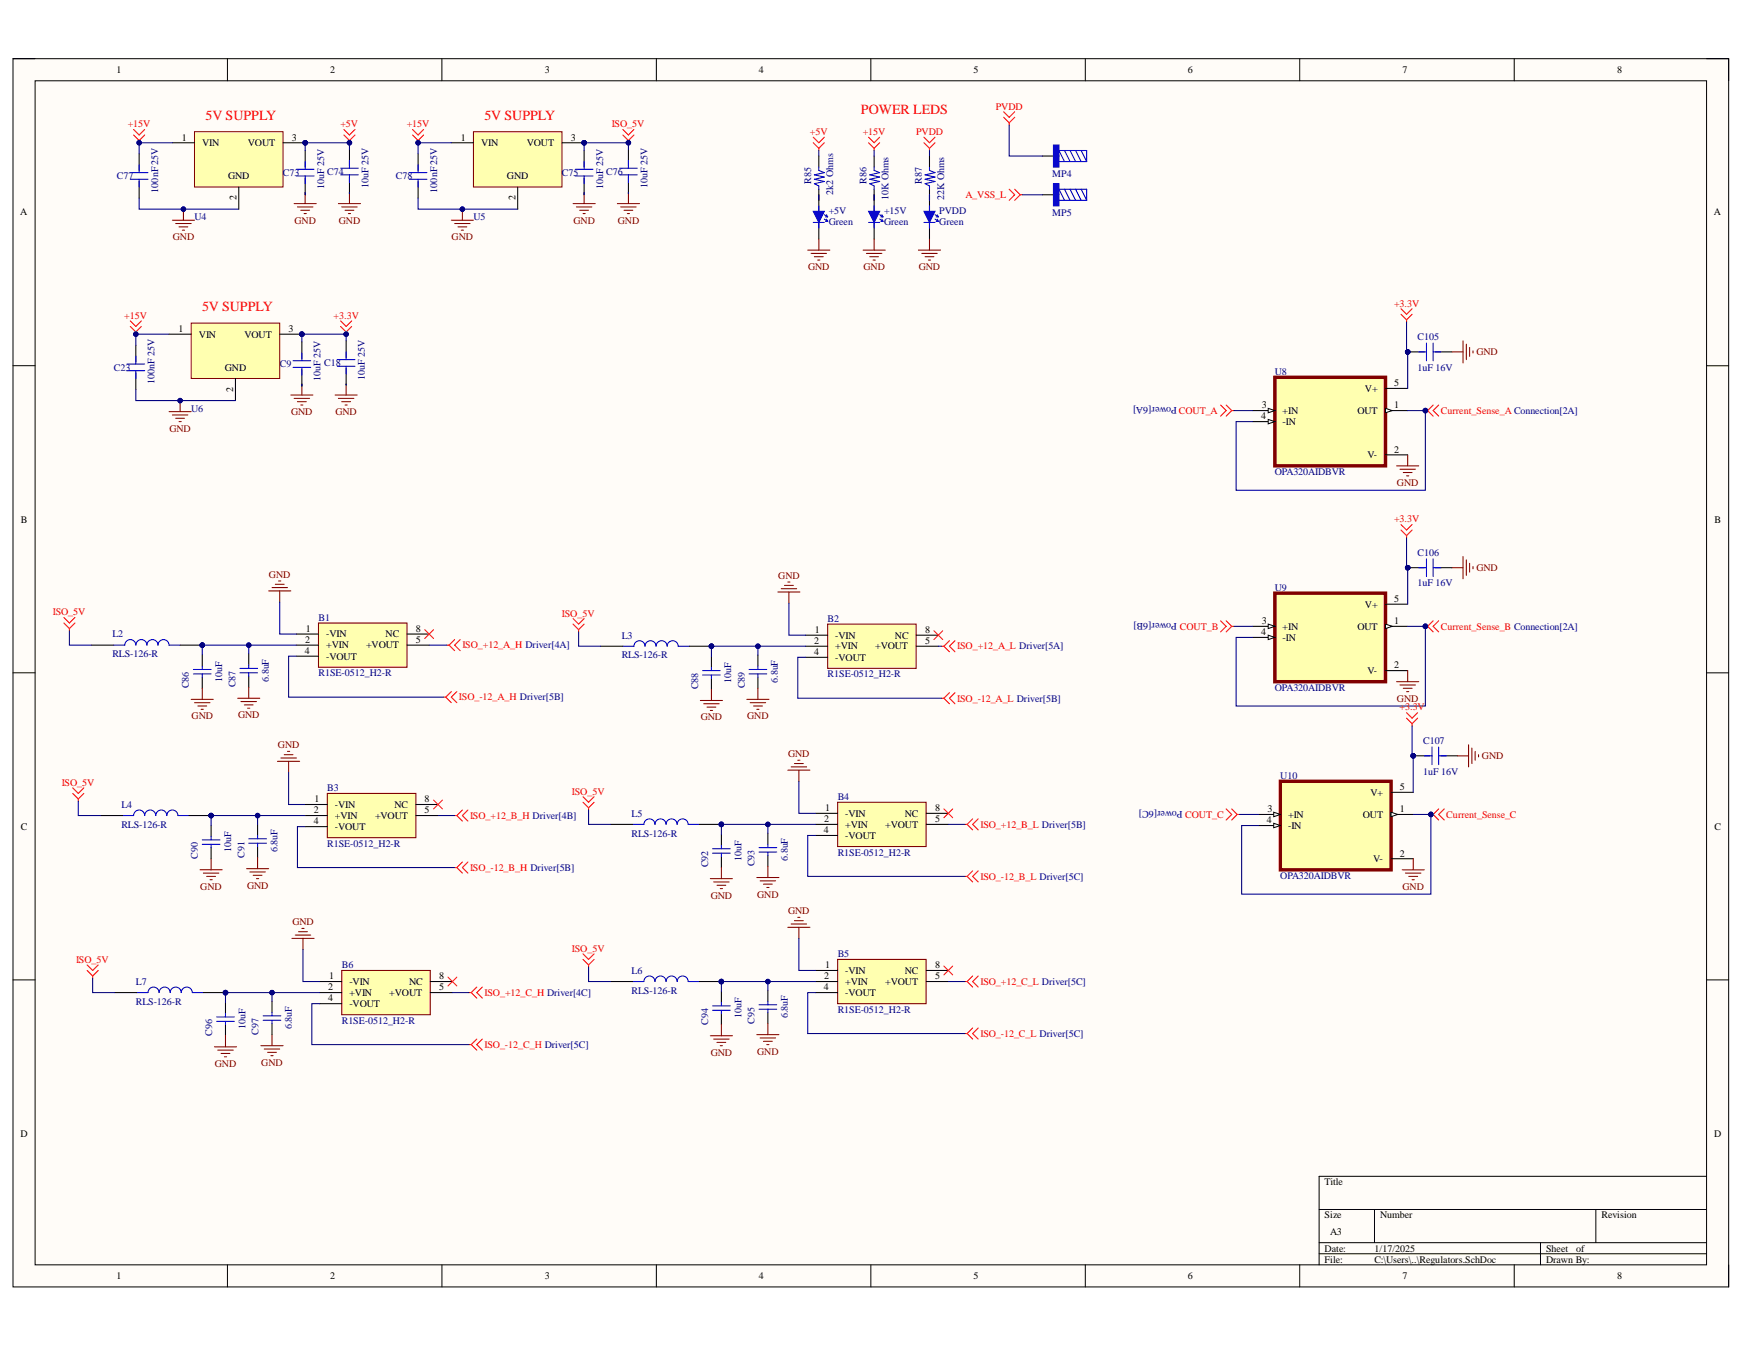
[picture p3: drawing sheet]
<svg xmlns="http://www.w3.org/2000/svg" width="279mm" height="216mm" viewBox="0 0 279 216" stroke-linecap="round" stroke-linejoin="round" font-family="sans-serif">
<defs><g id="words">
<g font-size="2.2" fill="#f00">
<text x="32.9" y="19.2">5V SUPPLY</text>
<text x="77.6" y="19.2">5V SUPPLY</text>
<text x="137.9" y="18.3">POWER LEDS</text>
<text x="32.4" y="49.9">5V SUPPLY</text>
</g>
<g font-size="1.6">
<text x="18.6" y="11.7">1</text>
<text x="52.9" y="11.7">2</text>
<text x="87.3" y="11.7">3</text>
<text x="121.6" y="11.7">4</text>
<text x="156" y="11.7">5</text>
<text x="190.3" y="11.7">6</text>
<text x="224.7" y="11.7">7</text>
<text x="259.1" y="11.7">8</text>
<text x="29.1" y="22.5">1</text>
<text x="32.4" y="23.4">VIN</text>
<text x="39.7" y="23.4">VOUT</text>
<text x="46.8" y="22.5">3</text>
<text x="73.8" y="22.5">1</text>
<text x="77.1" y="23.4">VIN</text>
<text x="84.4" y="23.4">VOUT</text>
<text x="91.5" y="22.5">3</text>
<text x="36.5" y="28.7">GND</text>
<text x="81.2" y="28.7">GND</text>
<text x="3.3" y="34.5">A</text>
<text x="37.9" y="32.1" transform="rotate(-90 37.9 32.1)">2</text>
<text x="82.6" y="32.1" transform="rotate(-90 82.6 32.1)">2</text>
<text x="274.6" y="34.5">A</text>
<text x="28.6" y="53.2">1</text>
<text x="46.2" y="53.2">3</text>
<text x="31.9" y="54.1">VIN</text>
<text x="36" y="59.4">GND</text>
<text x="39.2" y="54.1">VOUT</text>
<text x="37.4" y="62.8" transform="rotate(-90 37.4 62.8)">2</text>
<text x="202.1" y="65.4">3</text>
<text x="218.7" y="62.7">V+</text>
<text x="223.4" y="61.9">5</text>
<text x="223.4" y="65.4">1</text>
<text x="202.1" y="67.2">4</text>
<text x="205.5" y="66.3">+IN</text>
<text x="205.5" y="68.1">-IN</text>
<text x="217.5" y="66.3">OUT</text>
<text x="219.1" y="73.4">V-</text>
<text x="223.4" y="72.5">2</text>
<text x="3.3" y="83.7">B</text>
<text x="274.7" y="83.7">B</text>
<text x="49" y="101.2">1</text>
<text x="66.6" y="101.2">8</text>
<text x="130.6" y="101.4">1</text>
<text x="148.2" y="101.4">8</text>
<text x="202.1" y="101.7">4</text>
<text x="202.1" y="100">3</text>
<text x="205.5" y="100.9">+IN</text>
<text x="217.5" y="100.9">OUT</text>
<text x="218.7" y="97.3">V+</text>
<text x="223.4" y="96.4">5</text>
<text x="223.4" y="100">1</text>
<text x="48.8" y="104.7">4</text>
<text x="48.9" y="103">2</text>
<text x="52.3" y="102.1">-VIN</text>
<text x="52.3" y="103.9">+VIN</text>
<text x="52.3" y="105.6">-VOUT</text>
<text x="58.6" y="103.9">+VOUT</text>
<text x="61.8" y="102.1">NC</text>
<text x="66.6" y="103">5</text>
<text x="130.4" y="103.2">2</text>
<text x="130.4" y="104.9">4</text>
<text x="133.8" y="102.3">-VIN</text>
<text x="133.8" y="104">+VIN</text>
<text x="133.8" y="105.8">-VOUT</text>
<text x="140.2" y="104">+VOUT</text>
<text x="143.4" y="102.3">NC</text>
<text x="148.2" y="103.2">5</text>
<text x="205.5" y="102.6">-IN</text>
<text x="219.1" y="108">V-</text>
<text x="223.4" y="107.1">2</text>
<text x="50.3" y="130.3">2</text>
<text x="50.4" y="128.5">1</text>
<text x="53.7" y="129.4">-VIN</text>
<text x="53.7" y="131.2">+VIN</text>
<text x="60.1" y="131.2">+VOUT</text>
<text x="63.2" y="129.4">NC</text>
<text x="68" y="130.3">5</text>
<text x="68" y="128.5">8</text>
<text x="132" y="131.7">2</text>
<text x="132.2" y="129.9">1</text>
<text x="135.4" y="130.8">-VIN</text>
<text x="144.9" y="130.8">NC</text>
<text x="149.8" y="131.7">5</text>
<text x="149.8" y="129.9">8</text>
<text x="203" y="131.9">4</text>
<text x="203" y="130.1">3</text>
<text x="206.4" y="131">+IN</text>
<text x="218.3" y="131">OUT</text>
<text x="219.6" y="127.4">V+</text>
<text x="224.3" y="126.5">5</text>
<text x="224.3" y="130.1">1</text>
<text x="3.3" y="132.9">C</text>
<text x="50.3" y="132">4</text>
<text x="53.7" y="132.9">-VOUT</text>
<text x="132" y="133.5">4</text>
<text x="135.4" y="132.6">+VIN</text>
<text x="135.4" y="134.4">-VOUT</text>
<text x="141.8" y="132.6">+VOUT</text>
<text x="206.4" y="132.8">-IN</text>
<text x="224.3" y="137.2">2</text>
<text x="274.7" y="132.9">C</text>
<text x="220" y="138.1">V-</text>
<text x="132.2" y="155.1">1</text>
<text x="135.4" y="156">-VIN</text>
<text x="144.9" y="156">NC</text>
<text x="149.8" y="155.1">8</text>
<text x="52.6" y="160.4">4</text>
<text x="52.6" y="158.6">2</text>
<text x="52.7" y="156.8">1</text>
<text x="56" y="157.7">-VIN</text>
<text x="56" y="159.5">+VIN</text>
<text x="56" y="161.3">-VOUT</text>
<text x="62.4" y="159.5">+VOUT</text>
<text x="65.5" y="157.7">NC</text>
<text x="70.4" y="158.6">5</text>
<text x="70.4" y="156.8">8</text>
<text x="132" y="158.6">4</text>
<text x="132" y="156.8">2</text>
<text x="135.4" y="157.7">+VIN</text>
<text x="135.4" y="159.5">-VOUT</text>
<text x="141.8" y="157.7">+VOUT</text>
<text x="149.8" y="156.8">5</text>
<text x="3.3" y="182.1">D</text>
<text x="274.6" y="182.1">D</text>
<text x="212.2" y="189.8">Title</text>
<text x="212.2" y="195.1">Size</text>
<text x="213.1" y="197.8">A3</text>
<text x="221.1" y="195.1">Number</text>
<text x="256.6" y="195.1">Revision</text>
<text x="212.2" y="200.5">Date:</text>
<text x="212.2" y="202.2">File:</text>
<text x="220.2" y="200.5">1/17/2025</text>
<text x="220.2" y="202.2">C:\Users\..\Regulators.SchDoc</text>
<text x="247.7" y="200.5">Sheet</text>
<text x="247.7" y="202.2">Drawn By:</text>
<text x="252.5" y="200.5">of</text>
<text x="18.6" y="204.9">1</text>
<text x="52.9" y="204.9">2</text>
<text x="87.3" y="204.9">3</text>
<text x="121.6" y="204.9">4</text>
<text x="156" y="204.9">5</text>
<text x="190.3" y="204.9">6</text>
<text x="224.7" y="204.9">7</text>
<text x="259.1" y="204.9">8</text>
</g>
<g font-size="1.6" fill="#f00">
<text x="159.5" y="17.6">PVDD</text>
<text x="20.5" y="20.4">+15V</text>
<text x="54.5" y="20.4">+5V</text>
<text x="65.2" y="20.4">+15V</text>
<text x="98" y="20.4">ISO_5V</text>
<text x="129.8" y="21.6">+5V</text>
<text x="138.2" y="21.6">+15V</text>
<text x="146.8" y="21.6">PVDD</text>
<text x="154.7" y="31.7">A_VSS_L</text>
<text x="19.9" y="51">+15V</text>
<text x="53.4" y="51">+3.3V</text>
<text x="223.3" y="49.1">+3.3V</text>
<text x="188.9" y="66.3">COUT_A</text>
<text x="230.8" y="66.3">Current_Sense_A Connection[2A]</text>
<text x="223.3" y="83.7">+3.3V</text>
<text x="8.5" y="98.5">ISO_5V</text>
<text x="90" y="98.7">ISO_5V</text>
<text x="189" y="100.9">COUT_B</text>
<text x="230.8" y="100.9">Current_Sense_B Connection[2A]</text>
<text x="74.1" y="103.9">ISO_+12_A_H Driver[4A]</text>
<text x="153.4" y="104">ISO_+12_A_L Driver[5A]</text>
<text x="73.5" y="112.2">ISO_-12_A_H Driver[5B]</text>
<text x="153.4" y="112.4">ISO_-12_A_L Driver[5B]</text>
<text x="224.2" y="113.8">+3.3V</text>
<text x="9.9" y="125.8">ISO_5V</text>
<text x="75.3" y="131.2">ISO_+12_B_H Driver[4B]</text>
<text x="91.6" y="127.3">ISO_5V</text>
<text x="189.9" y="131">COUT_C</text>
<text x="231.7" y="131">Current_Sense_C</text>
<text x="157.1" y="132.6">ISO_+12_B_L Driver[5B]</text>
<text x="75.3" y="139.5">ISO_-12_B_H Driver[5B]</text>
<text x="157.1" y="140.9">ISO_-12_B_L Driver[5C]</text>
<text x="12.2" y="154.2">ISO_5V</text>
<text x="91.6" y="152.4">ISO_5V</text>
<text x="77.6" y="159.5">ISO_+12_C_H Driver[4C]</text>
<text x="157.1" y="157.7">ISO_+12_C_L Driver[5C]</text>
<text x="77.6" y="167.8">ISO_-12_C_H Driver[5C]</text>
<text x="157.1" y="166.1">ISO_-12_C_L Driver[5C]</text>
</g>
<g font-size="1.6" fill="#000080">
<text x="18.7" y="28.7">C77</text>
<text x="45.3" y="28.2">C73</text>
<text x="52.4" y="28">C74</text>
<text x="63.4" y="28.7">C78</text>
<text x="90" y="28.2">C75</text>
<text x="97.1" y="28">C76</text>
<text x="129.9" y="29.4" transform="rotate(-90 129.9 29.4)">R85</text>
<text x="138.8" y="29.4" transform="rotate(-90 138.8 29.4)">R86</text>
<text x="147.7" y="29.4" transform="rotate(-90 147.7 29.4)">R87</text>
<text x="168.6" y="28.4">MP4</text>
<text x="25.3" y="30.8" transform="rotate(-90 25.3 30.8)">100nF 25V</text>
<text x="31.2" y="35.3">U4</text>
<text x="51.9" y="30.3" transform="rotate(-90 51.9 30.3)">10uF 25V</text>
<text x="59" y="30.1" transform="rotate(-90 59 30.1)">10uF 25V</text>
<text x="70" y="30.8" transform="rotate(-90 70 30.8)">100nF 25V</text>
<text x="75.9" y="35.3">U5</text>
<text x="96.6" y="30.3" transform="rotate(-90 96.6 30.3)">10uF 25V</text>
<text x="103.7" y="30.1" transform="rotate(-90 103.7 30.1)">10uF 25V</text>
<text x="132.8" y="34.2">+5V</text>
<text x="132.8" y="36">Green</text>
<text x="133.5" y="31.2" transform="rotate(-90 133.5 31.2)">2k2 Ohms</text>
<text x="141.6" y="34.2">+15V</text>
<text x="141.6" y="36">Green</text>
<text x="142.4" y="32.1" transform="rotate(-90 142.4 32.1)">10K Ohms</text>
<text x="150.5" y="34.2">PVDD</text>
<text x="150.5" y="36">Green</text>
<text x="151.2" y="32.1" transform="rotate(-90 151.2 32.1)">22K Ohms</text>
<text x="168.6" y="34.6">MP5</text>
<text x="18.2" y="59.4">C23</text>
<text x="44.8" y="58.9">C9</text>
<text x="51.9" y="58.7">C18</text>
<text x="227.1" y="54.4">C105</text>
<text x="227.1" y="59.4">1uF 16V</text>
<text x="24.8" y="61.5" transform="rotate(-90 24.8 61.5)">100nF 25V</text>
<text x="30.6" y="66">U6</text>
<text x="51.4" y="61" transform="rotate(-90 51.4 61)">10uF 25V</text>
<text x="58.5" y="60.8" transform="rotate(-90 58.5 60.8)">10uF 25V</text>
<text x="188.5" y="65.2" transform="rotate(-180 188.5 65.2)">Power[6A]</text>
<text x="204.2" y="60.1">U8</text>
<text x="204.2" y="76.1">OPA320AIDBVR</text>
<text x="227.1" y="89">C106</text>
<text x="204.2" y="94.6">U9</text>
<text x="227.1" y="93.9">1uF 16V</text>
<text x="51" y="99.4">B1</text>
<text x="132.6" y="99.6">B2</text>
<text x="188.5" y="99.8" transform="rotate(-180 188.5 99.8)">Power[6B]</text>
<text x="18" y="102.1">L2</text>
<text x="18" y="105.3">RLS-126-R</text>
<text x="99.6" y="102.3">L3</text>
<text x="99.6" y="105.5">RLS-126-R</text>
<text x="30.3" y="110.2" transform="rotate(-90 30.3 110.2)">C86</text>
<text x="35.6" y="109.2" transform="rotate(-90 35.6 109.2)">10uF</text>
<text x="37.7" y="110.1" transform="rotate(-90 37.7 110.1)">C87</text>
<text x="43" y="109.2" transform="rotate(-90 43 109.2)">6.8uF</text>
<text x="51" y="108.3">R1SE-0512_H2-R</text>
<text x="111.8" y="110.4" transform="rotate(-90 111.8 110.4)">C88</text>
<text x="117.2" y="109.4" transform="rotate(-90 117.2 109.4)">10uF</text>
<text x="119.3" y="110.2" transform="rotate(-90 119.3 110.2)">C89</text>
<text x="124.6" y="109.4" transform="rotate(-90 124.6 109.4)">6.8uF</text>
<text x="132.6" y="108.5">R1SE-0512_H2-R</text>
<text x="204.2" y="110.6">OPA320AIDBVR</text>
<text x="228" y="119.1">C107</text>
<text x="205.1" y="124.8">U10</text>
<text x="228" y="124.1">1uF 16V</text>
<text x="19.4" y="129.4">L4</text>
<text x="52.4" y="126.7">B3</text>
<text x="101.2" y="130.8">L5</text>
<text x="134.2" y="128.2">B4</text>
<text x="189.4" y="129.9" transform="rotate(-180 189.4 129.9)">Power[6C]</text>
<text x="19.4" y="132.6">RLS-126-R</text>
<text x="31.7" y="137.5" transform="rotate(-90 31.7 137.5)">C90</text>
<text x="37" y="136.5" transform="rotate(-90 37 136.5)">10uF</text>
<text x="39.2" y="137.4" transform="rotate(-90 39.2 137.4)">C91</text>
<text x="44.5" y="136.5" transform="rotate(-90 44.5 136.5)">6.8uF</text>
<text x="52.4" y="135.6">R1SE-0512_H2-R</text>
<text x="101.2" y="134">RLS-126-R</text>
<text x="118.8" y="137.9" transform="rotate(-90 118.8 137.9)">10uF</text>
<text x="126.2" y="137.9" transform="rotate(-90 126.2 137.9)">6.8uF</text>
<text x="134.2" y="137">R1SE-0512_H2-R</text>
<text x="113.4" y="138.9" transform="rotate(-90 113.4 138.9)">C92</text>
<text x="120.9" y="138.8" transform="rotate(-90 120.9 138.8)">C93</text>
<text x="205.1" y="140.7">OPA320AIDBVR</text>
<text x="54.8" y="155.1">B6</text>
<text x="101.2" y="156">L6</text>
<text x="134.2" y="153.3">B5</text>
<text x="21.8" y="157.7">L7</text>
<text x="21.8" y="160.9">RLS-126-R</text>
<text x="101.2" y="159.2">RLS-126-R</text>
<text x="34" y="165.9" transform="rotate(-90 34 165.9)">C96</text>
<text x="39.3" y="164.8" transform="rotate(-90 39.3 164.8)">10uF</text>
<text x="41.4" y="165.7" transform="rotate(-90 41.4 165.7)">C97</text>
<text x="46.8" y="164.9" transform="rotate(-90 46.8 164.9)">6.8uF</text>
<text x="54.8" y="163.9">R1SE-0512_H2-R</text>
<text x="113.4" y="164.1" transform="rotate(-90 113.4 164.1)">C94</text>
<text x="118.8" y="163.1" transform="rotate(-90 118.8 163.1)">10uF</text>
<text x="120.9" y="163.9" transform="rotate(-90 120.9 163.9)">C95</text>
<text x="126.2" y="163.1" transform="rotate(-90 126.2 163.1)">6.8uF</text>
<text x="134.2" y="162.2">R1SE-0512_H2-R</text>
</g>
<g font-size="1.6" fill="#800000">
<text x="47.2" y="35.8">GND</text>
<text x="54.3" y="35.8">GND</text>
<text x="91.9" y="35.8">GND</text>
<text x="99" y="35.8">GND</text>
<text x="27.7" y="38.5">GND</text>
<text x="72.3" y="38.5">GND</text>
<text x="129.5" y="43.3">GND</text>
<text x="138.3" y="43.3">GND</text>
<text x="147.2" y="43.3">GND</text>
<text x="236.5" y="56.9">GND</text>
<text x="27.1" y="69.1">GND</text>
<text x="46.6" y="66.5">GND</text>
<text x="53.7" y="66.5">GND</text>
<text x="223.8" y="77.8">GND</text>
<text x="43.1" y="92.5">GND</text>
<text x="124.7" y="92.7">GND</text>
<text x="236.5" y="91.5">GND</text>
<text x="223.8" y="112.4">GND</text>
<text x="30.7" y="115.2">GND</text>
<text x="38.1" y="115.1">GND</text>
<text x="44.5" y="119.8">GND</text>
<text x="112.3" y="115.4">GND</text>
<text x="119.7" y="115.2">GND</text>
<text x="126.3" y="121.2">GND</text>
<text x="237.4" y="121.6">GND</text>
<text x="32.1" y="142.5">GND</text>
<text x="39.6" y="142.3">GND</text>
<text x="113.9" y="143.9">GND</text>
<text x="121.3" y="143.7">GND</text>
<text x="224.7" y="142.5">GND</text>
<text x="46.8" y="148.2">GND</text>
<text x="126.3" y="146.4">GND</text>
<text x="34.4" y="170.9">GND</text>
<text x="41.9" y="170.7">GND</text>
<text x="113.9" y="169.1">GND</text>
<text x="121.3" y="168.9">GND</text>
</g>
</g></defs>
<path d="M2.1 9.4h274.8v196.7h-274.8z" fill-rule="evenodd" fill="#fffcf8"/>
<path d="M2.1 9.4h274.8v196.7h-274.8z" fill="none" stroke="#000" stroke-width=".16"/>
<path d="M5.6 12.9h267.8v189.7h-267.8z" fill-rule="evenodd" fill="#fffcf8"/>
<g fill="none" stroke="#000" stroke-width=".16">
<path d="M2.1 9.4h3.5M5.6 12.9h267.8v189.7h-267.8zM36.4 9.4v3.5M70.8 9.4v3.5M105.2 9.4v3.5M139.5 9.4v3.5M173.9 9.4v3.5M208.2 9.4v3.5M242.6 9.4v3.5M273.4 9.4h3.5v3.5M2.1 58.6h3.5M273.4 58.6h3.5"/>
<path d="M2.1 107.8h3.5M273.4 107.8h3.5M2.1 156.9h3.5M273.4 156.9h3.5M211.3 193.7h62.1M211.3 199h62.1M220.2 193.7v5.3M246.8 199v3.6M255.7 193.7v5.3M273.4 188.4h-62.1v14.2M36.4 202.6v3.5M70.8 202.6v3.5"/>
<path d="M105.2 202.6v3.5M139.5 202.6v3.5M173.9 202.6v3.5M208.2 202.6v3.5M211.3 200.8h62.1M242.6 202.6v3.5M276.9 202.6v3.5"/>
</g>
<path d="M27.6 35.3h3.6M28.1 35.8h2.5M28.7 36.3h1.4M29.2 36.9h.4M29.4 33.5v1.8" fill="none" stroke="#800000" stroke-width=".17"/>
<circle cx="29.4" cy="33.5" r=".35" fill="#000080"/>
<circle cx="29.4" cy="33.5" r=".35" fill="none" stroke="#000080" stroke-width=".16"/>
<path d="M47.1 32.6h3.6M47.7 33.1h2.4M48.2 33.7h1.4M48.7 34.2h.4M48.9 30.8v1.8M54.2 32.6h3.6M54.7 33.1h2.5M55.3 33.7h1.4M55.8 34.2h.4M56 30.8v1.8" fill="none" stroke="#800000" stroke-width=".17"/>
<circle cx="48.9" cy="22.9" r=".35" fill="#000080"/>
<circle cx="48.9" cy="22.9" r=".35" fill="none" stroke="#000080" stroke-width=".16"/>
<path d="M31.2 21.1h14.1v8.9h-14.1z" fill-rule="evenodd" fill="#ffffb0"/>
<path d="M31.2 21.1h14.1v8.9h-14.1z" fill="none" stroke="#800000" stroke-width=".16"/>
<path d="M27.6 22.9h3.6M45.3 22.9h3.6" fill="none" stroke="#000" stroke-width=".17"/>
<circle cx="48.9" cy="22.9" r=".35" fill="#000080"/>
<circle cx="48.9" cy="22.9" r=".35" fill="none" stroke="#000080" stroke-width=".16"/>
<path d="M38.3 30v3.5" fill="none" stroke="#000" stroke-width=".17"/>
<path d="M55.1 20.7l.9 .9 .9-.9M55.1 21.6l.9 .9M56 22.5v.4M56.9 21.6l-.9 .9" fill="none" stroke="#f00" stroke-width=".17"/>
<circle cx="56" cy="22.9" r=".35" fill="#000080"/>
<circle cx="56" cy="22.9" r=".35" fill="none" stroke="#000080" stroke-width=".16"/>
<path d="M21.4 20.7l.9 .9 .9-.9M21.4 21.6l.9 .9M22.3 22.5v.4M23.2 21.6l-.9 .9" fill="none" stroke="#f00" stroke-width=".17"/>
<circle cx="22.3" cy="22.9" r=".35" fill="#000080"/>
<circle cx="22.3" cy="22.9" r=".35" fill="none" stroke="#000080" stroke-width=".16"/>
<path d="M148.9 25v1.8M148.9 30.3v3.6M148.9 35.6v2.7" fill="none" stroke="#000" stroke-width=".17"/>
<path d="M148 35.6h1.8M148.9 26.8v.5l.9 .4-1.6 .3 1.6 .4-1.6 .3 1.6 .4-1.6 .3 .7 .4v.5M148.9 35.6v.9M149.8 34.4l.5 .3M149.8 35.1l.5 .3M150 34.7h.3M150 35.4h.3M150.2 34.4l.1 .3M150.2 35.1l.1 .3" fill="none" stroke="#00f" stroke-width=".17"/>
<path d="M148 33.9h1.8l-.9 1.7z" fill="#00f"/>
<path d="M139.2 35.6h1.7M140 26.8v.5l.9 .4-1.6 .3 1.6 .4-1.6 .3 1.6 .4-1.6 .3 .7 .4v.5M140 35.6v.9M140.9 34.4l.6 .3M140.9 35.1l.6 .3M141.1 34.7h.4M141.1 35.4h.4M141.3 34.4l.2 .3M141.3 35.1l.2 .3M148 33.9h1.8l-.9 1.7zM148.9 33v.9" fill="none" stroke="#00f" stroke-width=".17"/>
<path d="M140 25v1.8M140 30.3v3.6M140 35.6v2.7" fill="none" stroke="#000" stroke-width=".17"/>
<path d="M139.2 33.9h1.7l-.9 1.7z" fill="#00f"/>
<path d="M130.3 35.6h1.8M131.2 26.8v.5l.9 .4-1.6 .3 1.6 .4-1.6 .3 1.6 .4-1.6 .3 .7 .4v.5M131.2 35.6v.9M132.1 34.4l.5 .3M132.1 35.1l.5 .3M132.2 34.7h.4M132.2 35.4h.4M132.4 34.4l.2 .3M132.4 35.1l.2 .3M139.2 33.9h1.7l-.9 1.7zM140 33v.9" fill="none" stroke="#00f" stroke-width=".17"/>
<path d="M131.2 25v1.8M131.2 30.3v3.6M131.2 35.6v2.7" fill="none" stroke="#000" stroke-width=".17"/>
<path d="M130.3 33.9h1.8l-.9 1.7z" fill="#00f"/>
<g fill="none" stroke="#00f" stroke-width=".17">
<path d="M20.9 28.7h2.8M20.9 27.6h2.8M22.3 26.4v1.2M22.3 28.7v1.3M47.5 28.2h2.8M47.5 27.1h2.8M48.9 25.9v1.2M48.9 28.2v1.2M54.6 28h2.8M54.6 26.9h2.8M56 25.7v1.2M56 28v1.2"/>
<path d="M130.3 33.9h1.8l-.9 1.7zM131.2 33v.9"/>
</g>
<g fill="none" stroke="#800000" stroke-width=".17">
<path d="M72.3 35.3h3.5M72.8 35.8h2.5M73.4 36.3h1.4M73.9 36.9h.4M74.1 33.5v1.8M131.2 38.3v1.8M140 38.3v1.8M148.9 38.3v1.8M129.4 40.1h3.5M129.9 40.6h2.5M130.5 41.1h1.4M131 41.7h.4"/>
<path d="M138.3 40.1h3.5M138.8 40.6h2.5M139.3 41.1h1.4M139.9 41.7h.3M147.1 40.1h3.6M147.7 40.6h2.5M148.2 41.1h1.4M148.7 41.7h.4"/>
</g>
<path d="M130.3 22l.9 .9 .9-.9M130.3 22.9l.9 .9M131.2 23.8v.3M132.1 22.9l-.9 .9M139.2 22l.8 .9 .9-.9M139.2 22.9l.8 .9M140 23.8v.3M140.9 22.9l-.9 .9M148 22l.9 .9 .9-.9M148 22.9l.9 .9M148.9 23.8v.3M149.8 22.9l-.9 .9" fill="none" stroke="#f00" stroke-width=".17"/>
<path d="M22.3 24.6v2.7M22.3 29.1v2.6M48.9 24.1v2.7M48.9 28.5v2.7M56 23.9v2.7M56 28.4v2.6" fill="none" stroke="#000" stroke-width=".17"/>
<circle cx="74.1" cy="33.5" r=".35" fill="#000080"/>
<circle cx="74.1" cy="33.5" r=".35" fill="none" stroke="#000080" stroke-width=".16"/>
<path d="M91.8 32.6h3.6M92.3 33.1h2.5M92.9 33.7h1.4M93.4 34.2h.4M93.6 30.8v1.8M98.9 32.6h3.5M99.4 33.1h2.5M100 33.7h1.4M100.5 34.2h.4M100.7 30.8v1.8" fill="none" stroke="#800000" stroke-width=".17"/>
<circle cx="93.6" cy="22.9" r=".35" fill="#000080"/>
<circle cx="93.6" cy="22.9" r=".35" fill="none" stroke="#000080" stroke-width=".16"/>
<path d="M75.8 21.1h14.2v8.9h-14.2z" fill-rule="evenodd" fill="#ffffb0"/>
<path d="M75.8 21.1h14.2v8.9h-14.2z" fill="none" stroke="#800000" stroke-width=".16"/>
<path d="M72.3 22.9h3.5M90 22.9h3.6" fill="none" stroke="#000" stroke-width=".17"/>
<circle cx="93.6" cy="22.9" r=".35" fill="#000080"/>
<circle cx="93.6" cy="22.9" r=".35" fill="none" stroke="#000080" stroke-width=".16"/>
<path d="M82.9 30v3.5" fill="none" stroke="#000" stroke-width=".17"/>
<path d="M99.8 20.7l.9 .9 .9-.9M99.8 21.6l.9 .9M100.7 22.5v.4M101.6 21.6l-.9 .9" fill="none" stroke="#f00" stroke-width=".17"/>
<circle cx="100.7" cy="22.9" r=".36" fill="#000080"/>
<circle cx="100.7" cy="22.9" r=".36" fill="none" stroke="#000080" stroke-width=".16"/>
<path d="M66.1 20.7l.9 .9 .9-.9M66.1 21.6l.9 .9M67 22.5v.4M67.9 21.6l-.9 .9" fill="none" stroke="#f00" stroke-width=".17"/>
<circle cx="67" cy="22.9" r=".36" fill="#000080"/>
<circle cx="67" cy="22.9" r=".36" fill="none" stroke="#000080" stroke-width=".16"/>
<path d="M67 24.6v2.7M67 29.1v2.6M93.6 24.1v2.7M93.6 28.5v2.7M100.7 23.9v2.7M100.7 28.4v2.6" fill="none" stroke="#000" stroke-width=".17"/>
<path d="M65.6 28.7h2.8M65.6 27.6h2.8M67 26.4v1.2M67 28.7v1.3M92.2 28.2h2.8M92.2 27.1h2.8M93.6 25.9v1.2M93.6 28.2v1.2M99.3 28h2.8M99.3 26.9h2.8M100.7 25.7v1.2M100.7 28v1.2" fill="none" stroke="#00f" stroke-width=".17"/>
<path d="M51 99.8h14.2v7.1h-14.2z" fill-rule="evenodd" fill="#ffffb0"/>
<path d="M51 99.8h14.2v7.1h-14.2z" fill="none" stroke="#800000" stroke-width=".17"/>
<path d="M47.5 101.6h3.5M47.5 103.3h3.5M47.5 105.1h3.5M65.2 101.6h3.6M65.2 103.3h3.6" fill="none" stroke="#000" stroke-width=".17"/>
<circle cx="32.4" cy="103.3" r=".35" fill="#000080"/>
<circle cx="32.4" cy="103.3" r=".35" fill="none" stroke="#000080" stroke-width=".16"/>
<path d="M18.2 103.3h1.8a.89 .89 0 0 1 .9-.9 .89 .89 0 0 1 .9 .9 .89 .89 0 0 1 .8-.9 .89 .89 0 0 1 .9 .9 .89 .89 0 0 1 .9-.9 .89 .89 0 0 1 .9 .9 .89 .89 0 0 1 .9-.9 .89 .89 0 0 1 .9 .9h1.8" fill="none" stroke="#00f" stroke-width=".17"/>
<path d="M14.7 103.3h3.5M28.9 103.3h3.5" fill="none" stroke="#000" stroke-width=".17"/>
<circle cx="32.4" cy="103.3" r=".35" fill="#000080"/>
<circle cx="32.4" cy="103.3" r=".35" fill="none" stroke="#000080" stroke-width=".16"/>
<path d="M32.4 104.9v1.8M32.4 108.5v1.7M39.9 104.7v1.8M39.9 108.3v1.8" fill="none" stroke="#000" stroke-width=".17"/>
<path d="M31 107.2h2.8M31 107.9h2.8M32.4 106.7v.5M32.4 107.9v.6M38.4 107.1h2.9M38.4 107.8h2.9M39.9 106.5v.6M39.9 107.8v.5" fill="none" stroke="#00f" stroke-width=".17"/>
<g fill="none" stroke="#800000" stroke-width=".17">
<path d="M43 94.6h3.6M43.6 94.1h2.5M44.1 93.6h1.4M44.6 93h.4M44.8 94.6v1.8M30.6 112h3.6M31.2 112.5h2.4M31.7 113.1h1.4M32.2 113.6h.4M32.4 110.2v1.8M38.1 111.8h3.5M38.6 112.4h2.5"/>
<path d="M39.1 112.9h1.5M39.7 113.4h.3M39.9 110.1v1.7"/>
</g>
<path d="M10.2 98.9l.9 .9 .9-.9M10.2 99.8l.9 .9M12 99.8l-.9 .9M11.1 100.7v.3" fill="none" stroke="#f00" stroke-width=".17"/>
<path d="M52.4 127.1h14.2v7.1h-14.2z" fill-rule="evenodd" fill="#ffffb0"/>
<path d="M52.4 127.1h14.2v7.1h-14.2z" fill="none" stroke="#800000" stroke-width=".17"/>
<path d="M48.9 128.9h3.5M48.9 130.6h3.5M48.9 132.4h3.5M66.6 128.9h3.6M66.6 130.6h3.6" fill="none" stroke="#000" stroke-width=".17"/>
<circle cx="33.8" cy="130.6" r=".35" fill="#000080"/>
<circle cx="33.8" cy="130.6" r=".35" fill="none" stroke="#000080" stroke-width=".16"/>
<path d="M19.6 130.6h1.8a.89 .89 0 0 1 .9-.9 .89 .89 0 0 1 .9 .9 .89 .89 0 0 1 .9-.9 .89 .89 0 0 1 .9 .9 .89 .89 0 0 1 .8-.9 .89 .89 0 0 1 .9 .9 .89 .89 0 0 1 .9-.9 .89 .89 0 0 1 .9 .9h1.8" fill="none" stroke="#00f" stroke-width=".17"/>
<path d="M16.1 130.6h3.5M30.3 130.6h3.5" fill="none" stroke="#000" stroke-width=".17"/>
<circle cx="33.8" cy="130.6" r=".35" fill="#000080"/>
<circle cx="33.8" cy="130.6" r=".35" fill="none" stroke="#000080" stroke-width=".16"/>
<path d="M33.8 132.2v1.8M33.8 135.8v1.7M41.3 132v1.8M41.3 135.6v1.8" fill="none" stroke="#000" stroke-width=".17"/>
<path d="M32.4 134.5h2.8M32.4 135.2h2.8M33.8 134v.5M33.8 135.2v.6M39.9 134.3h2.8M39.9 135.1h2.8M41.3 133.8v.5M41.3 135.1v.5" fill="none" stroke="#00f" stroke-width=".17"/>
<g fill="none" stroke="#800000" stroke-width=".17">
<path d="M32 139.3h3.6M32.6 139.8h2.5M33.8 137.5v1.8M39.5 139.1h3.5M40 139.7h2.5M41.3 137.4v1.7M44.5 121.9h3.5M45 121.4h2.5M45.5 120.9h1.4M46.1 120.3h.3M46.2 121.9v1.8M33.1 140.4h1.4"/>
<path d="M33.6 140.9h.4M40.6 140.2h1.4M41.1 140.7h.3"/>
</g>
<path d="M11.7 126.2l.8 .9 .9-.9M11.7 127.1l.8 .9M12.5 128v.3M13.4 127.1l-.9 .9" fill="none" stroke="#f00" stroke-width=".17"/>
<path d="M54.7 155.4h14.2v7.1h-14.2z" fill-rule="evenodd" fill="#ffffb0"/>
<path d="M54.7 155.4h14.2v7.1h-14.2z" fill="none" stroke="#800000" stroke-width=".17"/>
<path d="M51.2 157.2h3.5M51.2 159h3.5M68.9 157.2h3.6M68.9 159h3.6M51.2 160.8h3.5" fill="none" stroke="#000" stroke-width=".17"/>
<circle cx="36.1" cy="159" r=".36" fill="#000080"/>
<circle cx="36.1" cy="159" r=".36" fill="none" stroke="#000080" stroke-width=".16"/>
<path d="M21.9 159h1.8a.89 .89 0 0 1 .9-.9 .89 .89 0 0 1 .9 .9 .89 .89 0 0 1 .9-.9 .89 .89 0 0 1 .9 .9 .89 .89 0 0 1 .8-.9 .89 .89 0 0 1 .9 .9 .89 .89 0 0 1 .9-.9 .89 .89 0 0 1 .9 .9h1.8" fill="none" stroke="#00f" stroke-width=".17"/>
<path d="M18.4 159h3.5M32.6 159h3.5" fill="none" stroke="#000" stroke-width=".17"/>
<circle cx="36.1" cy="159" r=".36" fill="#000080"/>
<circle cx="36.1" cy="159" r=".36" fill="none" stroke="#000080" stroke-width=".16"/>
<path d="M36.1 160.6v1.7M36.1 164.1v1.8M43.6 160.4v1.8M43.6 163.9v1.8" fill="none" stroke="#000" stroke-width=".17"/>
<path d="M34.7 162.9h2.8M34.7 163.6h2.8M36.1 162.3v.6M36.1 163.6v.5M42.2 162.7h2.8M42.2 163.4h2.8M43.6 162.2v.5M43.6 163.4v.5" fill="none" stroke="#00f" stroke-width=".17"/>
<g fill="none" stroke="#800000" stroke-width=".17">
<path d="M46.8 150.3h3.5M47.3 149.8h2.5M47.8 149.2h1.4M48.4 148.7h.3M48.5 150.3v1.8M34.4 167.7h3.5M34.9 168.2h2.5M35.4 168.7h1.4M35.9 169.3h.4M36.1 165.9v1.8M41.8 167.5h3.5M42.3 168h2.5"/>
<path d="M42.9 168.5h1.4M43.4 169.1h.4M43.6 165.7v1.8"/>
</g>
<path d="M14 154.5l.8 .9 .9-.9M14 155.4l.8 .9M14.8 156.3v.4M15.7 155.4l-.9 .9" fill="none" stroke="#f00" stroke-width=".17"/>
<path d="M132.6 100h14.2v7.1h-14.2z" fill-rule="evenodd" fill="#ffffb0"/>
<path d="M132.6 100h14.2v7.1h-14.2z" fill="none" stroke="#800000" stroke-width=".17"/>
<path d="M129 101.7h3.6M129 103.5h3.6M129 105.3h3.6M146.8 101.7h3.5M146.8 103.5h3.5" fill="none" stroke="#000" stroke-width=".17"/>
<circle cx="114" cy="103.5" r=".36" fill="#000080"/>
<circle cx="114" cy="103.5" r=".36" fill="none" stroke="#000080" stroke-width=".16"/>
<path d="M99.8 103.5h1.8a.89 .89 0 0 1 .8-.9 .89 .89 0 0 1 .9 .9 .89 .89 0 0 1 .9-.9 .89 .89 0 0 1 .9 .9 .89 .89 0 0 1 .9-.9 .89 .89 0 0 1 .9 .9 .89 .89 0 0 1 .9-.9 .89 .89 0 0 1 .9 .9h1.7" fill="none" stroke="#00f" stroke-width=".17"/>
<path d="M96.2 103.5h3.6M110.4 103.5h3.6" fill="none" stroke="#000" stroke-width=".17"/>
<circle cx="114" cy="103.5" r=".36" fill="#000080"/>
<circle cx="114" cy="103.5" r=".36" fill="none" stroke="#000080" stroke-width=".16"/>
<path d="M114 105.1v1.8M114 108.6v1.8M121.4 104.9v1.8M121.4 108.5v1.7" fill="none" stroke="#000" stroke-width=".17"/>
<path d="M112.6 107.4h2.8M112.6 108.1h2.8M114 106.9v.5M114 108.1v.5M120 107.2h2.8M120 107.9h2.8M121.4 106.7v.5M121.4 107.9v.6" fill="none" stroke="#00f" stroke-width=".17"/>
<g fill="none" stroke="#800000" stroke-width=".17">
<path d="M124.6 94.8h3.6M125.1 94.3h2.5M125.7 93.8h1.4M126.2 93.2h.4M126.4 94.8v1.8M112.2 112.2h3.5M112.7 112.7h2.5M113.3 113.3h1.4M113.8 113.8h.4M114 110.4v1.8M119.7 112h3.5M120.2 112.5h2.5"/>
<path d="M120.7 113.1h1.4M121.2 113.6h.4M121.4 110.2v1.8"/>
</g>
<path d="M91.8 99.1l.9 .9 .9-.9M91.8 100l.9 .8M93.6 100l-.9 .8M92.7 100.8v.4" fill="none" stroke="#f00" stroke-width=".17"/>
<path d="M134.2 128.5h14.2v7.1h-14.2z" fill-rule="evenodd" fill="#ffffb0"/>
<path d="M134.2 128.5h14.2v7.1h-14.2z" fill="none" stroke="#800000" stroke-width=".17"/>
<path d="M130.6 130.3h3.6M130.6 132h3.6M130.6 133.8h3.6M148.4 130.3h3.5M148.4 132h3.5" fill="none" stroke="#000" stroke-width=".17"/>
<circle cx="115.6" cy="132" r=".36" fill="#000080"/>
<circle cx="115.6" cy="132" r=".36" fill="none" stroke="#000080" stroke-width=".16"/>
<path d="M101.4 132h1.8a.89 .89 0 0 1 .8-.8 .89 .89 0 0 1 .9 .8 .89 .89 0 0 1 .9-.8 .89 .89 0 0 1 .9 .8 .89 .89 0 0 1 .9-.8 .89 .89 0 0 1 .9 .8 .89 .89 0 0 1 .9-.8 .89 .89 0 0 1 .8 .8h1.8" fill="none" stroke="#00f" stroke-width=".17"/>
<path d="M97.8 132h3.6M112 132h3.6" fill="none" stroke="#000" stroke-width=".17"/>
<circle cx="115.6" cy="132" r=".36" fill="#000080"/>
<circle cx="115.6" cy="132" r=".36" fill="none" stroke="#000080" stroke-width=".16"/>
<path d="M115.6 133.6v1.8M115.6 137.2v1.8M123 133.5v1.7M123 137v1.8" fill="none" stroke="#000" stroke-width=".17"/>
<path d="M114.2 135.9h2.8M114.2 136.6h2.8M115.6 135.4v.5M115.6 136.6v.6M121.6 135.8h2.8M121.6 136.5h2.8M123 135.2v.6M123 136.5v.5" fill="none" stroke="#00f" stroke-width=".17"/>
<g fill="none" stroke="#800000" stroke-width=".17">
<path d="M115.6 139v1.7M123 138.8v1.7M126.2 123.4h3.6M126.7 122.8h2.5M127.3 122.3h1.4M127.8 121.8h.4M128 123.4v1.7M113.8 140.7h3.5M114.3 141.3h2.5M114.9 141.8h1.4M115.4 142.3h.3M121.2 140.5h3.6"/>
<path d="M121.8 141.1h2.5M122.3 141.6h1.4M122.8 142.1h.4"/>
</g>
<path d="M93.4 127.6l.9 .9 .9-.9M93.4 128.5l.9 .9M94.3 129.4v.3M95.2 128.5l-.9 .9" fill="none" stroke="#f00" stroke-width=".17"/>
<path d="M134.2 153.7h14.2v7.1h-14.2z" fill-rule="evenodd" fill="#ffffb0"/>
<path d="M134.2 153.7h14.2v7.1h-14.2z" fill="none" stroke="#800000" stroke-width=".17"/>
<path d="M130.6 155.4h3.6M130.6 157.2h3.6M130.6 159h3.6M148.4 155.4h3.5M148.4 157.2h3.5" fill="none" stroke="#000" stroke-width=".17"/>
<circle cx="115.6" cy="157.2" r=".35" fill="#000080"/>
<circle cx="115.6" cy="157.2" r=".35" fill="none" stroke="#000080" stroke-width=".16"/>
<path d="M101.4 157.2h1.8a.89 .89 0 0 1 .8-.9 .89 .89 0 0 1 .9 .9 .89 .89 0 0 1 .9-.9 .89 .89 0 0 1 .9 .9 .89 .89 0 0 1 .9-.9 .89 .89 0 0 1 .9 .9 .89 .89 0 0 1 .9-.9 .89 .89 0 0 1 .8 .9h1.8" fill="none" stroke="#00f" stroke-width=".17"/>
<path d="M97.8 157.2h3.6M112 157.2h3.6" fill="none" stroke="#000" stroke-width=".17"/>
<circle cx="115.6" cy="157.2" r=".35" fill="#000080"/>
<circle cx="115.6" cy="157.2" r=".35" fill="none" stroke="#000080" stroke-width=".16"/>
<path d="M167 25h2.7M115.6 158.8v1.8M123 158.6v1.8M115.6 162.3v1.8M123 162.2v1.7" fill="none" stroke="#000" stroke-width=".17"/>
<g fill="none" stroke="#00f" stroke-width=".17">
<path d="M169.7 24.1h4.4v1.8M169.7 25.9h4.4M170.5 24.1l.9 1.8M171.4 24.1l.9 1.8M172.3 24.1l.9 1.8M173.2 24.1l.9 1.8M114.2 161.1h2.8M114.2 161.8h2.8M115.6 160.6v.5M115.6 161.8v.5M121.6 160.9h2.8M121.6 161.6h2.8"/>
<path d="M123 160.4v.5M123 161.6v.6"/>
</g>
<g fill="none" stroke="#800000" stroke-width=".17">
<path d="M126.2 148.5h3.6M126.7 148h2.5M127.3 147.5h1.4M127.8 146.9h.4M128 148.5v1.8M113.8 165.9h3.5M114.3 166.4h2.5M114.9 167h1.4M115.4 167.5h.3M115.6 164.1v1.8M121.2 165.7h3.6M121.8 166.2h2.5"/>
<path d="M122.3 166.8h1.4M122.8 167.3h.4M123 163.9v1.8"/>
</g>
<g fill="none" stroke="#f00" stroke-width=".17">
<path d="M71.1 111.7h.3M71.4 111.7l.9 .8M71.6 103.3h.3M71.9 103.3l.9 .9M72.3 110.8l-.9 .9M72.8 102.4l-.9 .9M73.2 110.8l-.9 .9 .9 .8M73.7 102.4l-.9 .9 .9 .9M150.9 103.5h.3M150.9 111.8h.3M151.2 103.5l.9 .9M151.2 111.8l.9 .9"/>
<path d="M152.1 102.6l-.9 .9M152.1 111l-.9 .8M153 102.6l-.9 .9 .9 .9M153 111l-.9 .8 .9 .9M72.8 130.6h.4M72.8 139h.4M73.2 130.6l.9 .9M73.2 139l.9 .8M74.1 129.7l-.9 .9M74.1 138.1l-.9 .9M75 129.7l-.9 .9 .9 .9M75 138.1l-.9 .9 .9 .8"/>
<path d="M154.6 132h.3M154.9 132l.9 .9M155.8 131.2l-.9 .8M155.8 139.5l-.9 .9M156.7 131.2l-.9 .8 .9 .9M156.7 139.5l-.9 .9 .9 .9M75.1 159h.4M75.5 159l.9 .9M76.4 158.1l-.9 .9M77.3 158.1l-.9 .9 .9 .9M93.4 152.8l.9 .9 .9-.9M93.4 153.7l.9 .8"/>
<path d="M94.3 154.5v.4M95.2 153.7l-.9 .8M154.6 157.2h.3M154.6 140.4h.3M154.9 157.2l.9 .9M154.9 140.4l.9 .9M155.8 156.3l-.9 .9M156.7 156.3l-.9 .9 .9 .9M75.1 167.3h.4M75.5 167.3l.9 .9M76.4 166.4l-.9 .9M77.3 166.4l-.9 .9 .9 .9"/>
<path d="M154.6 165.5h.3M154.9 165.5l.9 .9M155.8 164.6l-.9 .9M156.7 164.6l-.9 .9 .9 .9"/>
</g>
<path d="M68 100.8l1.5 1.5M69.5 100.8l-1.5 1.5M149.6 101l1.4 1.4M151 101l-1.4 1.4M69.5 128.1l1.4 1.5M70.9 128.1l-1.4 1.5M151.2 129.6l1.4 1.4M152.6 129.6l-1.4 1.4M71.8 156.5l1.4 1.4M73.2 156.5l-1.4 1.4M151.2 154.7l1.4 1.4M152.6 154.7l-1.4 1.4" fill="none" stroke="#f00" stroke-width=".16"/>
<path d="M168.8 23.2h.9v3.6h-.9z" fill-rule="evenodd" fill="#00f"/>
<path d="M168.8 23.2h.9v3.6h-.9zM169.7 24.1l.8 1.8M169.7 30.3h4.4v1.8M169.7 32.1h4.4M170.5 30.3l.9 1.8M171.4 30.3l.9 1.8M172.3 30.3l.9 1.8M173.2 30.3l.9 1.8" fill="none" stroke="#00f" stroke-width=".17"/>
<path d="M167 31.2h2.7" fill="none" stroke="#000" stroke-width=".17"/>
<path d="M168.8 29.4h.9v3.6h-.9z" fill-rule="evenodd" fill="#00f"/>
<path d="M168.8 29.4h.9v3.6h-.9zM169.7 30.3l.8 1.8" fill="none" stroke="#00f" stroke-width=".17"/>
<path d="M160.8 17.9l.9 .9 .9-.9M160.8 18.8l.9 .9M161.7 19.7v.3M162.6 18.8l-.9 .9M161.7 30.3l.9 .9-.9 .9M162.6 30.3l.8 .9M163.4 31.2l-.8 .9M163.4 31.2h.4" fill="none" stroke="#f00" stroke-width=".17"/>
<path d="M27.1 65.9h3.5M27.6 66.5h2.5M28.1 67h1.5M28.7 67.5h.3M28.9 64.2v1.7" fill="none" stroke="#800000" stroke-width=".17"/>
<circle cx="28.9" cy="64.2" r=".35" fill="#000080"/>
<circle cx="28.9" cy="64.2" r=".35" fill="none" stroke="#000080" stroke-width=".16"/>
<path d="M46.6 63.3h3.5M47.1 63.8h2.5M47.7 64.3h1.4M48.2 64.9h.3M48.4 61.5v1.8M53.7 63.3h3.5M54.2 63.8h2.5M54.7 64.3h1.5M55.3 64.9h.3M55.5 61.5v1.8" fill="none" stroke="#800000" stroke-width=".17"/>
<path d="M54.6 51.4l.9 .9 .8-.9M54.6 52.3l.9 .9M55.5 53.2v.3M56.3 52.3l-.8 .9" fill="none" stroke="#f00" stroke-width=".17"/>
<circle cx="55.5" cy="53.5" r=".35" fill="#000080"/>
<circle cx="55.5" cy="53.5" r=".35" fill="none" stroke="#000080" stroke-width=".16"/>
<path d="M20.9 51.4l.9 .9 .8-.9M20.9 52.3l.9 .9M21.8 53.2v.3M22.6 52.3l-.8 .9" fill="none" stroke="#f00" stroke-width=".17"/>
<circle cx="21.8" cy="53.5" r=".35" fill="#000080"/>
<circle cx="21.8" cy="53.5" r=".35" fill="none" stroke="#000080" stroke-width=".16"/>
<path d="M21.8 55.3v2.7M21.8 59.7v2.7M48.4 54.8v2.6M48.4 59.2v2.7M55.5 54.6v2.6M55.5 59v2.7" fill="none" stroke="#000" stroke-width=".17"/>
<path d="M20.3 59.4h2.9M20.3 58.3h2.9M21.8 57.1v1.2M21.8 59.4v1.2M46.9 58.8h2.9M46.9 57.8h2.9M48.4 56.5v1.3M48.4 58.8v1.3M54 58.7h2.9M54 57.6h2.9M55.5 56.4v1.2M55.5 58.7v1.2" fill="none" stroke="#00f" stroke-width=".17"/>
<circle cx="48.4" cy="53.5" r=".35" fill="#000080"/>
<circle cx="48.4" cy="53.5" r=".35" fill="none" stroke="#000080" stroke-width=".16"/>
<path d="M30.6 51.8h14.2v8.8h-14.2z" fill-rule="evenodd" fill="#ffffb0"/>
<path d="M30.6 51.8h14.2v8.8h-14.2z" fill="none" stroke="#800000" stroke-width=".16"/>
<path d="M27.1 53.5h3.5M44.8 53.5h3.6" fill="none" stroke="#000" stroke-width=".17"/>
<circle cx="48.4" cy="53.5" r=".35" fill="#000080"/>
<circle cx="48.4" cy="53.5" r=".35" fill="none" stroke="#000080" stroke-width=".16"/>
<path d="M37.7 60.6v3.6" fill="none" stroke="#000" stroke-width=".17"/>
<path d="M195.6 64.9l.8 .9-.8 .8M196.4 64.9l.9 .9M197.3 65.8l-.9 .8M197.3 65.8h.4" fill="none" stroke="#f00" stroke-width=".17"/>
<path d="M204.2 60.4h17.8v14.2h-17.8z" fill-rule="evenodd" fill="#ffffb0"/>
<path d="M204.2 60.4h17.8v14.2h-17.8z" fill="none" stroke="#800000" stroke-width=".55"/>
<path d="M200.7 65.8h3.5" fill="none" stroke="#000" stroke-width=".17"/>
<path d="M203.2 65.4l1 .4-1 .3z" fill="#f8fcff"/>
<path d="M203.2 65.4l1 .4-1 .3z" fill="none" stroke="#000" stroke-width=".16"/>
<path d="M200.7 67.5h3.5" fill="none" stroke="#000" stroke-width=".17"/>
<path d="M203.2 67.2l1 .3-1 .4z" fill="#f8fcff"/>
<path d="M203.2 67.2l1 .3-1 .4z" fill="none" stroke="#000" stroke-width=".16"/>
<path d="M222 62.2h3.5M222 65.8h3.5" fill="none" stroke="#000" stroke-width=".17"/>
<path d="M222 65.4l1 .4-1 .3z" fill="#f8fcff"/>
<path d="M222 65.4l1 .4-1 .3z" fill="none" stroke="#000" stroke-width=".16"/>
<path d="M222 72.9h3.5" fill="none" stroke="#000" stroke-width=".17"/>
<path d="M224.5 49.5l.8 .8 .9-.8M224.5 50.3l.8 .9M225.3 51.2v.4M226.2 50.3l-.9 .9" fill="none" stroke="#f00" stroke-width=".17"/>
<circle cx="225.5" cy="56.4" r=".36" fill="#000080"/>
<circle cx="225.5" cy="56.4" r=".36" fill="none" stroke="#000080" stroke-width=".16"/>
<path d="M225.5 56.4h2.7" fill="none" stroke="#000" stroke-width=".17"/>
<circle cx="225.5" cy="56.4" r=".36" fill="#000080"/>
<circle cx="225.5" cy="56.4" r=".36" fill="none" stroke="#000080" stroke-width=".16"/>
<path d="M229.9 56.4h2.7" fill="none" stroke="#000" stroke-width=".17"/>
<path d="M227.3 56.4h1.2M228.5 54.9v2.9M229.6 54.9v2.9M229.6 56.4h1.2" fill="none" stroke="#00f" stroke-width=".17"/>
<path d="M232.6 56.4h1.8M234.4 54.6v3.5M234.9 55.1v2.5M235.4 55.7v1.4M236 56.2v.3" fill="none" stroke="#800000" stroke-width=".17"/>
<path d="M27.6 22.9h-5.3v1.7" fill="none" stroke="#000080" stroke-width=".17"/>
<circle cx="22.3" cy="22.9" r=".35" fill="#000080"/>
<circle cx="22.3" cy="22.9" r=".35" fill="none" stroke="#000080" stroke-width=".16"/>
<path d="M22.3 31.7v1.8h16" fill="none" stroke="#000080" stroke-width=".17"/>
<circle cx="29.4" cy="33.5" r=".35" fill="#000080"/>
<circle cx="29.4" cy="33.5" r=".35" fill="none" stroke="#000080" stroke-width=".16"/>
<path d="M48.9 22.9v1.2M131.2 24.1v.9M131.2 31.2v.9M140 24.1v.9M140 31.2v.9M148.9 24.1v.9M148.9 31.2v.9" fill="none" stroke="#000080" stroke-width=".17"/>
<circle cx="48.9" cy="22.9" r=".35" fill="#000080"/>
<circle cx="48.9" cy="22.9" r=".35" fill="none" stroke="#000080" stroke-width=".16"/>
<path d="M48.9 22.9h7.1v1M48.9 30.8v.4M56 30.8v.2" fill="none" stroke="#000080" stroke-width=".17"/>
<circle cx="56" cy="22.9" r=".35" fill="#000080"/>
<circle cx="56" cy="22.9" r=".35" fill="none" stroke="#000080" stroke-width=".16"/>
<circle cx="48.9" cy="22.9" r=".35" fill="#000080"/>
<circle cx="48.9" cy="22.9" r=".35" fill="none" stroke="#000080" stroke-width=".16"/>
<path d="M72.3 22.9h-5.3v1.7" fill="none" stroke="#000080" stroke-width=".17"/>
<circle cx="67" cy="22.9" r=".36" fill="#000080"/>
<circle cx="67" cy="22.9" r=".36" fill="none" stroke="#000080" stroke-width=".16"/>
<path d="M67 31.7v1.8h15.9" fill="none" stroke="#000080" stroke-width=".17"/>
<circle cx="74.1" cy="33.5" r=".35" fill="#000080"/>
<circle cx="74.1" cy="33.5" r=".35" fill="none" stroke="#000080" stroke-width=".16"/>
<path d="M93.6 22.9v1.2" fill="none" stroke="#000080" stroke-width=".17"/>
<circle cx="93.6" cy="22.9" r=".35" fill="#000080"/>
<circle cx="93.6" cy="22.9" r=".35" fill="none" stroke="#000080" stroke-width=".16"/>
<path d="M93.6 22.9h7.1v1M93.6 30.8v.4M100.7 30.8v.2" fill="none" stroke="#000080" stroke-width=".17"/>
<circle cx="100.7" cy="22.9" r=".36" fill="#000080"/>
<circle cx="100.7" cy="22.9" r=".36" fill="none" stroke="#000080" stroke-width=".16"/>
<circle cx="93.6" cy="22.9" r=".35" fill="#000080"/>
<circle cx="93.6" cy="22.9" r=".35" fill="none" stroke="#000080" stroke-width=".16"/>
<path d="M32.4 103.3v1.6" fill="none" stroke="#000080" stroke-width=".17"/>
<circle cx="32.4" cy="103.3" r=".35" fill="#000080"/>
<circle cx="32.4" cy="103.3" r=".35" fill="none" stroke="#000080" stroke-width=".16"/>
<path d="M44.8 96.4v5.2h2.7M11.1 101v2.3h3.6M32.4 103.3h7.5v1.4" fill="none" stroke="#000080" stroke-width=".17"/>
<circle cx="39.9" cy="103.3" r=".35" fill="#000080"/>
<circle cx="39.9" cy="103.3" r=".35" fill="none" stroke="#000080" stroke-width=".16"/>
<circle cx="32.4" cy="103.3" r=".35" fill="#000080"/>
<circle cx="32.4" cy="103.3" r=".35" fill="none" stroke="#000080" stroke-width=".16"/>
<path d="M39.9 103.3h7.6" fill="none" stroke="#000080" stroke-width=".17"/>
<circle cx="39.9" cy="103.3" r=".35" fill="#000080"/>
<circle cx="39.9" cy="103.3" r=".35" fill="none" stroke="#000080" stroke-width=".16"/>
<path d="M33.8 130.6v1.6" fill="none" stroke="#000080" stroke-width=".17"/>
<circle cx="33.8" cy="130.6" r=".35" fill="#000080"/>
<circle cx="33.8" cy="130.6" r=".35" fill="none" stroke="#000080" stroke-width=".16"/>
<path d="M12.5 128.3v2.3h3.6M33.8 130.6h7.5v1.4M46.2 123.7v5.2h2.7" fill="none" stroke="#000080" stroke-width=".17"/>
<circle cx="41.3" cy="130.6" r=".35" fill="#000080"/>
<circle cx="41.3" cy="130.6" r=".35" fill="none" stroke="#000080" stroke-width=".16"/>
<circle cx="33.8" cy="130.6" r=".35" fill="#000080"/>
<circle cx="33.8" cy="130.6" r=".35" fill="none" stroke="#000080" stroke-width=".16"/>
<path d="M41.3 130.6h7.6" fill="none" stroke="#000080" stroke-width=".17"/>
<circle cx="41.3" cy="130.6" r=".35" fill="#000080"/>
<circle cx="41.3" cy="130.6" r=".35" fill="none" stroke="#000080" stroke-width=".16"/>
<path d="M36.1 159v1.6" fill="none" stroke="#000080" stroke-width=".17"/>
<circle cx="36.1" cy="159" r=".36" fill="#000080"/>
<circle cx="36.1" cy="159" r=".36" fill="none" stroke="#000080" stroke-width=".16"/>
<path d="M14.8 156.7v2.3h3.6M36.1 159h7.5v1.4M48.5 152.1v5.1h2.7" fill="none" stroke="#000080" stroke-width=".17"/>
<circle cx="43.6" cy="159" r=".36" fill="#000080"/>
<circle cx="43.6" cy="159" r=".36" fill="none" stroke="#000080" stroke-width=".16"/>
<circle cx="36.1" cy="159" r=".36" fill="#000080"/>
<circle cx="36.1" cy="159" r=".36" fill="none" stroke="#000080" stroke-width=".16"/>
<path d="M43.6 159h7.6" fill="none" stroke="#000080" stroke-width=".17"/>
<circle cx="43.6" cy="159" r=".36" fill="#000080"/>
<circle cx="43.6" cy="159" r=".36" fill="none" stroke="#000080" stroke-width=".16"/>
<path d="M114 103.5v1.6" fill="none" stroke="#000080" stroke-width=".17"/>
<circle cx="114" cy="103.5" r=".36" fill="#000080"/>
<circle cx="114" cy="103.5" r=".36" fill="none" stroke="#000080" stroke-width=".16"/>
<path d="M126.4 96.6v5.1h2.6M92.7 101.2v2.3h3.5M114 103.5h7.4v1.4" fill="none" stroke="#000080" stroke-width=".17"/>
<circle cx="121.4" cy="103.5" r=".36" fill="#000080"/>
<circle cx="121.4" cy="103.5" r=".36" fill="none" stroke="#000080" stroke-width=".16"/>
<circle cx="114" cy="103.5" r=".36" fill="#000080"/>
<circle cx="114" cy="103.5" r=".36" fill="none" stroke="#000080" stroke-width=".16"/>
<path d="M121.4 103.5h7.6" fill="none" stroke="#000080" stroke-width=".17"/>
<circle cx="121.4" cy="103.5" r=".36" fill="#000080"/>
<circle cx="121.4" cy="103.5" r=".36" fill="none" stroke="#000080" stroke-width=".16"/>
<path d="M129 105.3h-1.2v6.5h23.1M115.6 132v1.6" fill="none" stroke="#000080" stroke-width=".17"/>
<circle cx="115.6" cy="132" r=".36" fill="#000080"/>
<circle cx="115.6" cy="132" r=".36" fill="none" stroke="#000080" stroke-width=".16"/>
<path d="M94.3 129.7v2.3h3.5M115.6 132h7.4v1.5M128 125.1v5.2h2.6" fill="none" stroke="#000080" stroke-width=".17"/>
<circle cx="123" cy="132" r=".36" fill="#000080"/>
<circle cx="123" cy="132" r=".36" fill="none" stroke="#000080" stroke-width=".16"/>
<circle cx="115.6" cy="132" r=".36" fill="#000080"/>
<circle cx="115.6" cy="132" r=".36" fill="none" stroke="#000080" stroke-width=".16"/>
<path d="M123 132h7.6" fill="none" stroke="#000080" stroke-width=".17"/>
<circle cx="123" cy="132" r=".36" fill="#000080"/>
<circle cx="123" cy="132" r=".36" fill="none" stroke="#000080" stroke-width=".16"/>
<path d="M115.6 157.2v1.6" fill="none" stroke="#000080" stroke-width=".17"/>
<circle cx="115.6" cy="157.2" r=".35" fill="#000080"/>
<circle cx="115.6" cy="157.2" r=".35" fill="none" stroke="#000080" stroke-width=".16"/>
<path d="M94.3 154.9v2.3h3.5M115.6 157.2h7.4v1.4M128 150.3v5.1h2.6" fill="none" stroke="#000080" stroke-width=".17"/>
<circle cx="123" cy="157.2" r=".35" fill="#000080"/>
<circle cx="123" cy="157.2" r=".35" fill="none" stroke="#000080" stroke-width=".16"/>
<circle cx="115.6" cy="157.2" r=".35" fill="#000080"/>
<circle cx="115.6" cy="157.2" r=".35" fill="none" stroke="#000080" stroke-width=".16"/>
<path d="M123 157.2h7.6" fill="none" stroke="#000080" stroke-width=".17"/>
<circle cx="123" cy="157.2" r=".35" fill="#000080"/>
<circle cx="123" cy="157.2" r=".35" fill="none" stroke="#000080" stroke-width=".16"/>
<g fill="none" stroke="#000080" stroke-width=".17">
<path d="M161.7 20v5h5.3M163.8 31.2h3.2M27.1 53.5h-5.3v1.8M47.5 105.1h-1.3v6.6h24.9M68.8 103.3h2.8M150.3 103.5h.6M48.9 132.4h-1.2v6.6h25.1M70.2 130.6h2.6M130.6 133.8h-1.2v6.6h25.2M151.9 132h2.7M72.5 159h2.6M130.6 159h-1.2v6.5h25.2"/>
<path d="M151.9 157.2h2.7M51.2 160.8h-1.2v6.5h25.1"/>
</g>
<circle cx="21.8" cy="53.5" r=".35" fill="#000080"/>
<circle cx="21.8" cy="53.5" r=".35" fill="none" stroke="#000080" stroke-width=".16"/>
<path d="M21.8 62.4v1.8h15.9" fill="none" stroke="#000080" stroke-width=".17"/>
<circle cx="28.9" cy="64.2" r=".35" fill="#000080"/>
<circle cx="28.9" cy="64.2" r=".35" fill="none" stroke="#000080" stroke-width=".16"/>
<path d="M48.4 53.5v1.3" fill="none" stroke="#000080" stroke-width=".17"/>
<circle cx="48.4" cy="53.5" r=".35" fill="#000080"/>
<circle cx="48.4" cy="53.5" r=".35" fill="none" stroke="#000080" stroke-width=".16"/>
<path d="M48.4 53.5h7.1v1.1M48.4 61.5v.4M55.5 61.5v.2" fill="none" stroke="#000080" stroke-width=".17"/>
<circle cx="55.5" cy="53.5" r=".35" fill="#000080"/>
<circle cx="55.5" cy="53.5" r=".35" fill="none" stroke="#000080" stroke-width=".16"/>
<circle cx="48.4" cy="53.5" r=".35" fill="#000080"/>
<circle cx="48.4" cy="53.5" r=".35" fill="none" stroke="#000080" stroke-width=".16"/>
<path d="M197.7 65.8h3M225.5 65.8h2.9v12.7h-30.4v-11h2.7" fill="none" stroke="#000080" stroke-width=".17"/>
<circle cx="228.4" cy="65.8" r=".35" fill="#000080"/>
<circle cx="228.4" cy="65.8" r=".35" fill="none" stroke="#000080" stroke-width=".16"/>
<path d="M228.5 65.6h-.1v.2" fill="none" stroke="#000080" stroke-width=".17"/>
<circle cx="228.4" cy="65.8" r=".35" fill="#000080"/>
<circle cx="228.4" cy="65.8" r=".35" fill="none" stroke="#000080" stroke-width=".16"/>
<path d="M225.5 56.4v5.8" fill="none" stroke="#000080" stroke-width=".17"/>
<circle cx="225.5" cy="56.4" r=".36" fill="#000080"/>
<circle cx="225.5" cy="56.4" r=".36" fill="none" stroke="#000080" stroke-width=".16"/>
<path d="M225.3 51.6v4.8h.2" fill="none" stroke="#000080" stroke-width=".17"/>
<circle cx="225.5" cy="56.4" r=".36" fill="#000080"/>
<circle cx="225.5" cy="56.4" r=".36" fill="none" stroke="#000080" stroke-width=".16"/>
<path d="M223.7 74.6h3.6M224.3 75.2h2.5M224.8 75.7h1.4M225.3 76.2h.4M225.5 72.9v1.7" fill="none" stroke="#800000" stroke-width=".17"/>
<path d="M228.4 65.8h.3M228.7 65.8l.9 .8M229.6 64.9l-.9 .9M230.5 64.9l-.9 .9 .9 .8" fill="none" stroke="#f00" stroke-width=".17"/>
<circle cx="228.4" cy="65.8" r=".35" fill="#000080"/>
<circle cx="228.4" cy="65.8" r=".35" fill="none" stroke="#000080" stroke-width=".16"/>
<path d="M195.6 99.4l.8 .9-.8 .9M196.4 99.4l.9 .9M197.3 100.3l-.9 .9M197.3 100.3h.4" fill="none" stroke="#f00" stroke-width=".17"/>
<path d="M204.2 95h17.8v14.2h-17.8z" fill-rule="evenodd" fill="#ffffb0"/>
<path d="M204.2 95h17.8v14.2h-17.8z" fill="none" stroke="#800000" stroke-width=".55"/>
<path d="M200.7 100.3h3.5" fill="none" stroke="#000" stroke-width=".17"/>
<path d="M203.2 100l1 .3-1 .4z" fill="#f8fcff"/>
<path d="M203.2 100l1 .3-1 .4z" fill="none" stroke="#000" stroke-width=".16"/>
<path d="M200.7 102.1h3.5" fill="none" stroke="#000" stroke-width=".17"/>
<path d="M203.2 101.7l1 .4-1 .3z" fill="#f8fcff"/>
<path d="M203.2 101.7l1 .4-1 .3z" fill="none" stroke="#000" stroke-width=".16"/>
<path d="M222 96.8h3.5M222 100.3h3.5" fill="none" stroke="#000" stroke-width=".17"/>
<path d="M222 100l1 .3-1 .4z" fill="#f8fcff"/>
<path d="M222 100l1 .3-1 .4z" fill="none" stroke="#000" stroke-width=".16"/>
<path d="M222 107.4h3.5" fill="none" stroke="#000" stroke-width=".17"/>
<path d="M224.5 84l.8 .9 .9-.9M224.5 84.9l.8 .9M225.3 85.8v.3M226.2 84.9l-.9 .9" fill="none" stroke="#f00" stroke-width=".17"/>
<circle cx="225.5" cy="90.9" r=".36" fill="#000080"/>
<circle cx="225.5" cy="90.9" r=".36" fill="none" stroke="#000080" stroke-width=".16"/>
<path d="M225.5 90.9h2.7" fill="none" stroke="#000" stroke-width=".17"/>
<circle cx="225.5" cy="90.9" r=".36" fill="#000080"/>
<circle cx="225.5" cy="90.9" r=".36" fill="none" stroke="#000080" stroke-width=".16"/>
<path d="M229.9 90.9h2.7" fill="none" stroke="#000" stroke-width=".17"/>
<path d="M227.3 90.9h1.2M228.5 89.5v2.8M229.6 89.5v2.8M229.6 90.9h1.2" fill="none" stroke="#00f" stroke-width=".17"/>
<path d="M232.6 90.9h1.8M234.4 89.2v3.5M234.9 89.7v2.5M235.4 90.2v1.4M236 90.7v.4" fill="none" stroke="#800000" stroke-width=".17"/>
<path d="M197.7 100.3h3M225.5 100.3h2.9v12.8h-30.4v-11h2.7" fill="none" stroke="#000080" stroke-width=".17"/>
<circle cx="228.4" cy="100.3" r=".36" fill="#000080"/>
<circle cx="228.4" cy="100.3" r=".36" fill="none" stroke="#000080" stroke-width=".16"/>
<path d="M228.5 100.1h-.1v.2" fill="none" stroke="#000080" stroke-width=".17"/>
<circle cx="228.4" cy="100.3" r=".36" fill="#000080"/>
<circle cx="228.4" cy="100.3" r=".36" fill="none" stroke="#000080" stroke-width=".16"/>
<path d="M225.5 90.9v5.9" fill="none" stroke="#000080" stroke-width=".17"/>
<circle cx="225.5" cy="90.9" r=".36" fill="#000080"/>
<circle cx="225.5" cy="90.9" r=".36" fill="none" stroke="#000080" stroke-width=".16"/>
<path d="M225.3 86.1v4.8h.2" fill="none" stroke="#000080" stroke-width=".17"/>
<circle cx="225.5" cy="90.9" r=".36" fill="#000080"/>
<circle cx="225.5" cy="90.9" r=".36" fill="none" stroke="#000080" stroke-width=".16"/>
<path d="M223.7 109.2h3.6M224.3 109.7h2.5M224.8 110.2h1.4M225.3 110.8h.4M225.5 107.4v1.8" fill="none" stroke="#800000" stroke-width=".17"/>
<path d="M229.6 99.4l-.9 .9M230.5 99.4l-.9 .9 .9 .9M228.4 100.3h.3M228.7 100.3l.9 .9" fill="none" stroke="#f00" stroke-width=".17"/>
<circle cx="228.4" cy="100.3" r=".36" fill="#000080"/>
<circle cx="228.4" cy="100.3" r=".36" fill="none" stroke="#000080" stroke-width=".16"/>
<path d="M196.4 129.6l.9 .8-.9 .9M197.3 129.6l.9 .8M198.2 130.4l-.9 .9M198.2 130.4h.4" fill="none" stroke="#f00" stroke-width=".17"/>
<path d="M205.1 125.1h17.8v14.2h-17.8z" fill-rule="evenodd" fill="#ffffb0"/>
<path d="M205.1 125.1h17.8v14.2h-17.8z" fill="none" stroke="#800000" stroke-width=".55"/>
<path d="M201.6 130.4h3.5" fill="none" stroke="#000" stroke-width=".17"/>
<path d="M204.1 130.1l1 .3-1 .4z" fill="#f8fcff"/>
<path d="M204.1 130.1l1 .3-1 .4z" fill="none" stroke="#000" stroke-width=".16"/>
<path d="M201.6 132.2h3.5" fill="none" stroke="#000" stroke-width=".17"/>
<path d="M204.1 131.9l1 .3-1 .4z" fill="#f8fcff"/>
<path d="M204.1 131.9l1 .3-1 .4z" fill="none" stroke="#000" stroke-width=".16"/>
<path d="M222.9 126.9h3.5M222.9 130.4h3.5" fill="none" stroke="#000" stroke-width=".17"/>
<path d="M222.9 130.1l1 .3-1 .4z" fill="#f8fcff"/>
<path d="M222.9 130.1l1 .3-1 .4z" fill="none" stroke="#000" stroke-width=".16"/>
<path d="M222.9 137.5h3.5" fill="none" stroke="#000" stroke-width=".17"/>
<path d="M225.3 114.1l.9 .9 .9-.9M225.3 115l.9 .9M226.2 115.9v.4M227.1 115l-.9 .9" fill="none" stroke="#f00" stroke-width=".17"/>
<circle cx="226.4" cy="121.1" r=".35" fill="#000080"/>
<circle cx="226.4" cy="121.1" r=".35" fill="none" stroke="#000080" stroke-width=".16"/>
<path d="M226.4 121.1h2.7" fill="none" stroke="#000" stroke-width=".17"/>
<circle cx="226.4" cy="121.1" r=".35" fill="#000080"/>
<circle cx="226.4" cy="121.1" r=".35" fill="none" stroke="#000080" stroke-width=".16"/>
<path d="M230.8 121.1h2.7" fill="none" stroke="#000" stroke-width=".17"/>
<path d="M229.4 119.6v2.9M230.5 119.6v2.9M228.2 121.1h1.2M230.5 121.1h1.2" fill="none" stroke="#00f" stroke-width=".17"/>
<path d="M235.3 119.3v3.5M235.8 119.8v2.5M233.5 121.1h1.8M236.3 120.3v1.5M236.9 120.9v.3" fill="none" stroke="#800000" stroke-width=".17"/>
<path d="M198.6 130.4h3M226.4 130.4h2.8v12.8h-30.3v-11h2.7" fill="none" stroke="#000080" stroke-width=".17"/>
<circle cx="229.2" cy="130.4" r=".36" fill="#000080"/>
<circle cx="229.2" cy="130.4" r=".36" fill="none" stroke="#000080" stroke-width=".16"/>
<path d="M229.4 130.3h-.2v.1" fill="none" stroke="#000080" stroke-width=".17"/>
<circle cx="229.2" cy="130.4" r=".36" fill="#000080"/>
<circle cx="229.2" cy="130.4" r=".36" fill="none" stroke="#000080" stroke-width=".16"/>
<path d="M226.4 121.1v5.8" fill="none" stroke="#000080" stroke-width=".17"/>
<circle cx="226.4" cy="121.1" r=".35" fill="#000080"/>
<circle cx="226.4" cy="121.1" r=".35" fill="none" stroke="#000080" stroke-width=".16"/>
<path d="M226.2 116.3v4.8h.2" fill="none" stroke="#000080" stroke-width=".17"/>
<circle cx="226.4" cy="121.1" r=".35" fill="#000080"/>
<circle cx="226.4" cy="121.1" r=".35" fill="none" stroke="#000080" stroke-width=".16"/>
<path d="M224.6 139.3h3.6M225.2 139.8h2.4M226.4 137.5v1.8M225.7 140.4h1.4M226.2 140.9h.4" fill="none" stroke="#800000" stroke-width=".17"/>
<path d="M229.2 130.4h.4M229.6 130.4l.9 .9M230.5 129.6l-.9 .8M231.4 129.6l-.9 .8 .9 .9" fill="none" stroke="#f00" stroke-width=".17"/>
<circle cx="229.2" cy="130.4" r=".36" fill="#000080"/>
<circle cx="229.2" cy="130.4" r=".36" fill="none" stroke="#000080" stroke-width=".16"/>
<use href="#words"/>
</svg>
